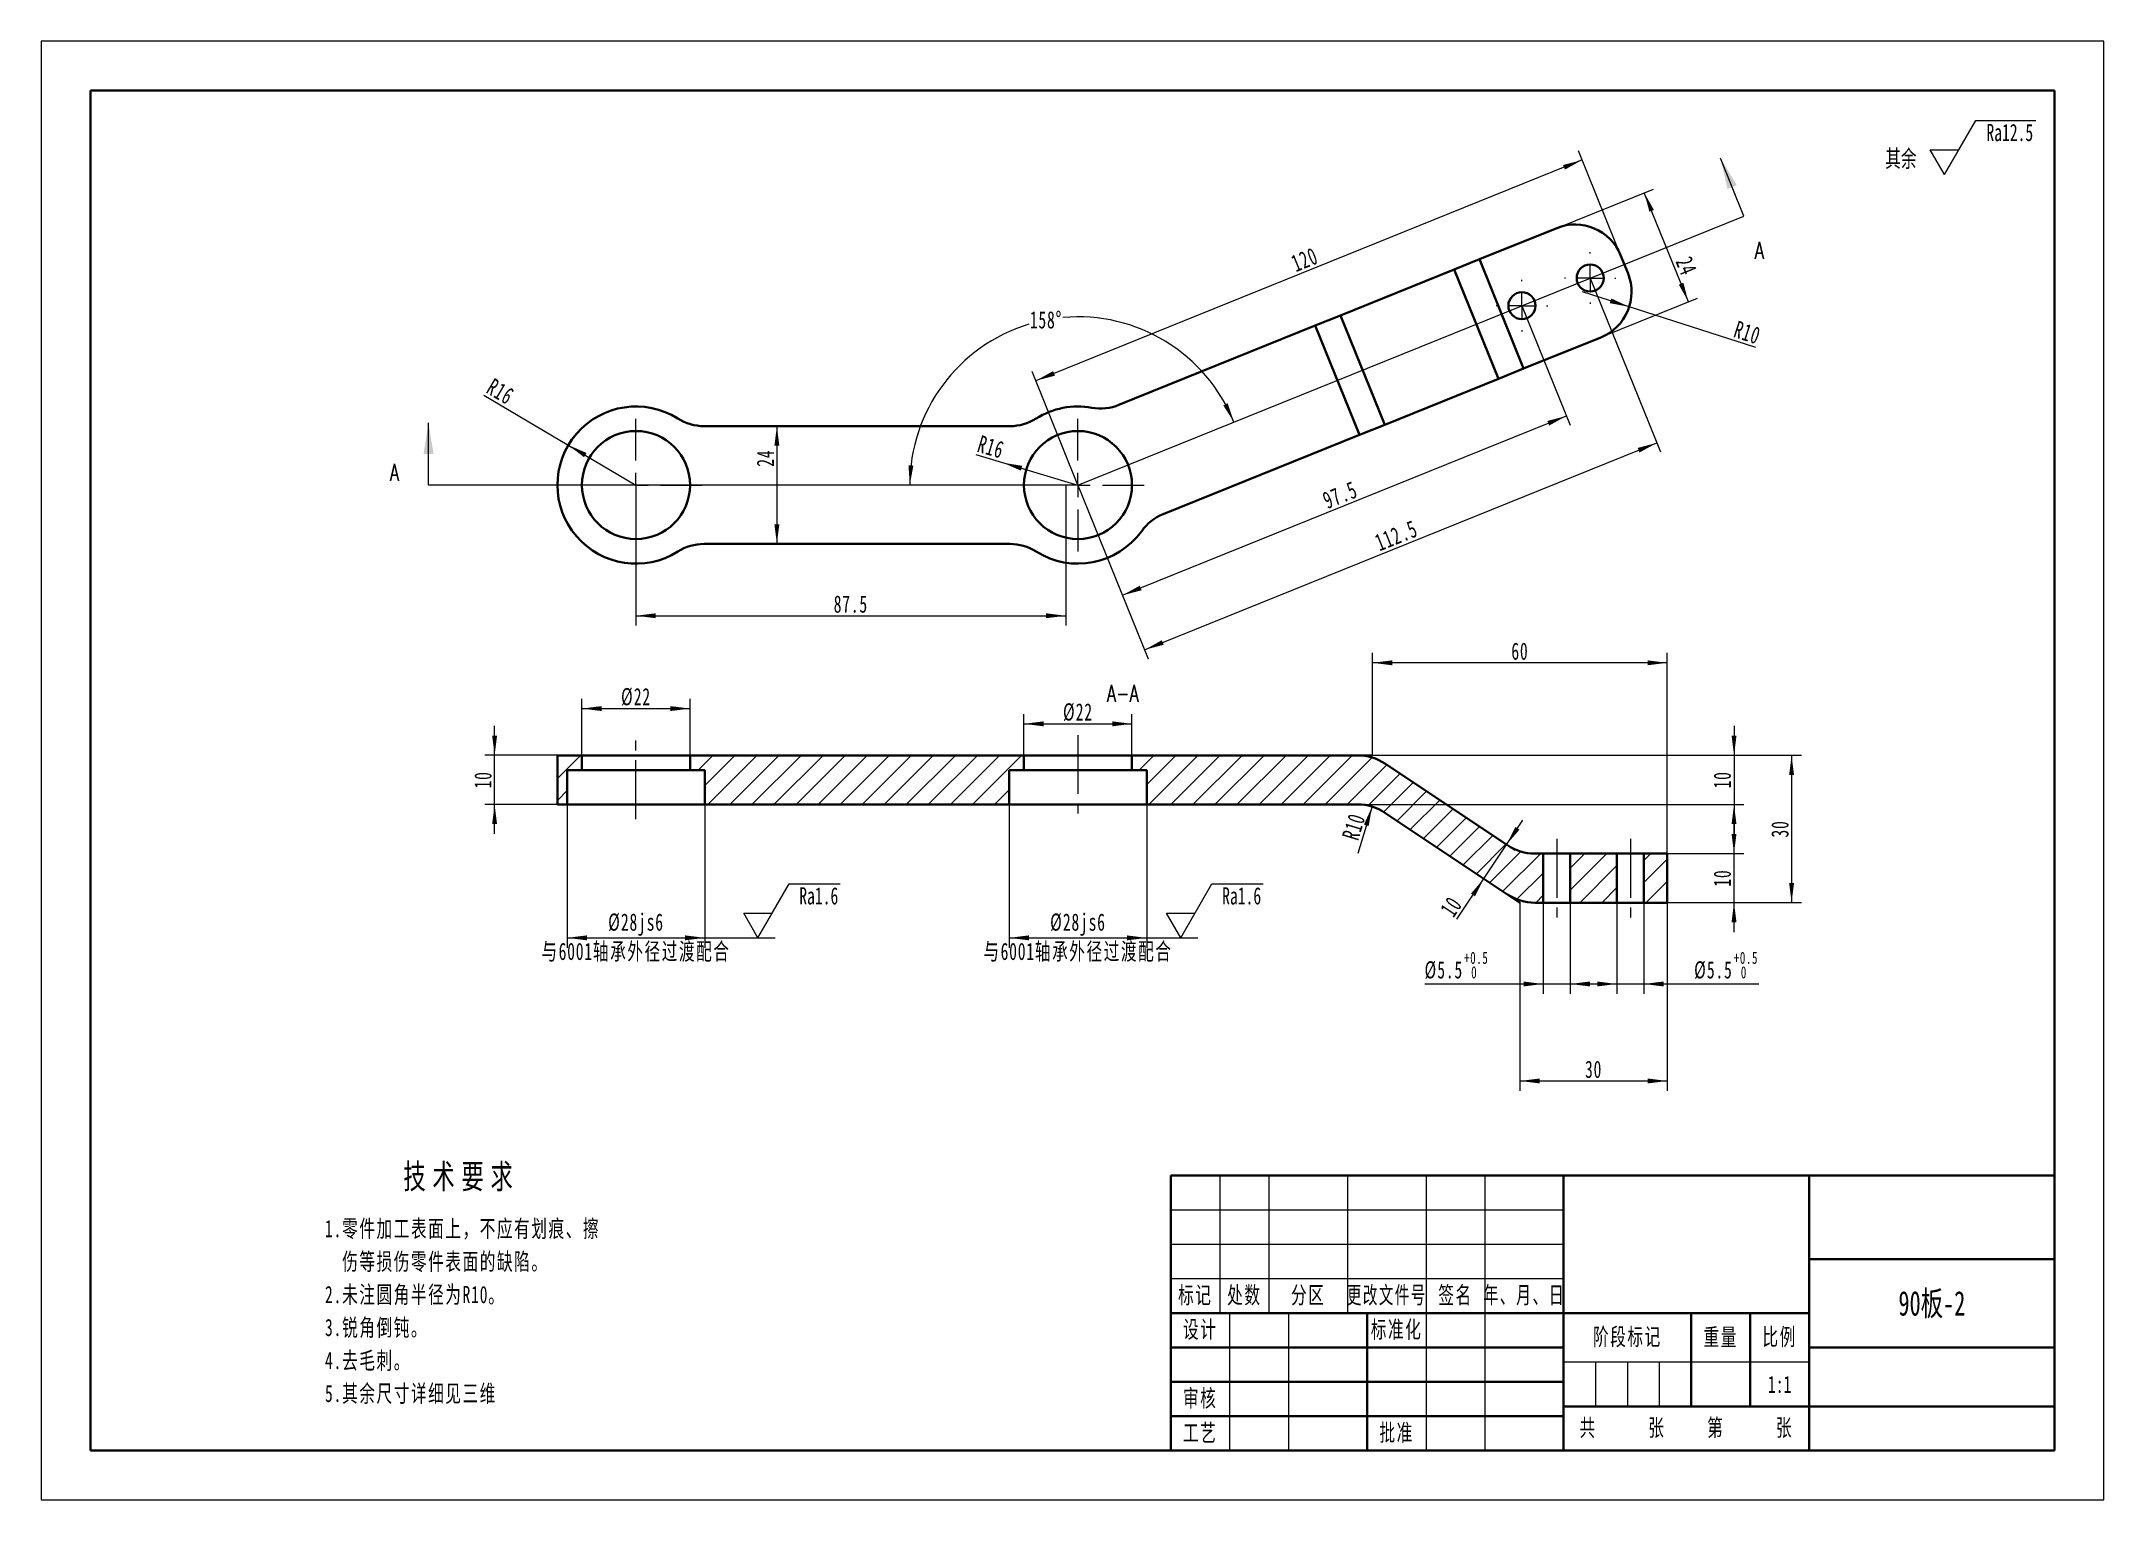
# Model space of a CAD drawing. Header units: millimetres. Extents: x -210 to 210, y -148 to 148.
import ezdxf
from ezdxf.enums import TextEntityAlignment as Align

# ---------------------------------------------------------------- set-up
doc = ezdxf.new("R2010")
doc.units = ezdxf.units.MM
doc.set_wipeout_variables(frame=1)
doc.linetypes.add('点画线', pattern=[18, 12, -2, 2, -2])
doc.layers.get('0').update_dxf_attribs({"lineweight": 35})
for name, color, linetype, lineweight in [('10', 7, 'Continuous', 18), ('中心线层', 1, '点画线', 18), ('剖面线层', 4, 'Continuous', 18), ('尺寸线层', 3, 'Continuous', 18), ('粗实线层', 7, 'Continuous', 35), ('细实线层', 7, 'Continuous', 18)]:
    doc.layers.add(name, color=color, linetype=linetype, lineweight=lineweight)
doc.styles.add('SLDTEXTSTYLE1', font='txt.shx', dxfattribs={"width": 0.7, "bigfont": 'gbcbig.shx'})
doc.styles.add('TitleStyle', font='', dxfattribs={"width": 0.667})
doc.styles.add('标准', font='', dxfattribs={"width": 0.667})
doc.styles.get('TitleStyle').set_extended_font_data('仿宋_gb2312')
doc.styles.get('标准').set_extended_font_data('仿宋_gb2312')
doc.dimstyles.new('GB_尺寸', dxfattribs={"dimtxt": 3.5, "dimasz": 4, "dimexe": 2, "dimexo": 0, "dimtad": 1, "dimdsep": 46, "dimtxsty": '标准', "dimblk": '_CAXARROW', "dimcen": 0, "dimdle": 6, "dimazin": 2, "dimtfac": 0.707107, "dimtdec": 3, "dimtmove": 2, "dimatfit": 3, "dimfxl": 0, "dimfrac": 2, "dimtolj": 1, "dimtzin": 0, "dimarcsym": 0})

msp = doc.modelspace()

# ---------------------------------------------------------------- texts
at = {"layer": '尺寸线层', "char_height": 3.5, "attachment_point": 1, "style": 'SLDTEXTSTYLE1'}
for s, insert, width in [('A', (138.944, 107.662), 2.8), ('A', (-139.013, 62.454), 2.8), ('A-A', (6.989, 17.473), 9.8)]:
    msp.add_mtext(s, dxfattribs=dict(at, insert=insert, width=width))

# ---------------------------------------------------------------- blocks, each defined once
blk = doc.blocks.new('$CAXA_FRAME_13B17AC1$')
at = {"layer": '粗实线层'}
for p, q in [((-200, 138.5), (-200, -138.5)), ((200, 138.5), (-200, 138.5)), ((200, -138.5), (200, 138.5)), ((-200, -138.5), (200, -138.5))]:
    blk.add_line(p, q, dxfattribs=at)
at = {"layer": '细实线层'}
for p, q in [((210, 148.5), (-210, 148.5)), ((-210, 148.5), (-210, -148.5)), ((210, -148.5), (210, 148.5)), ((-210, -148.5), (210, -148.5))]:
    blk.add_line(p, q, dxfattribs=at)
blk = doc.blocks.new('$CAXA_TITLE_151E506F$')
at = {"layer": '粗实线层'}
for p, q in [((0, 56), (-180, 56)), ((-180, 56), (-180, 0)), ((-100, 56), (-100, 0)), ((-50, 56), (-50, 0)), ((0, 0), (0, 56)), ((0, 39), (-50, 39)), ((-50, 28), (-180, 28)), ((-140, 28), (-140, 0)), ((-74, 28), (-74, 9)), ((-62, 28), (-62, 9)), ((-100, 21), (-180, 21)), ((0, 21), (-50, 21)), ((-100, 14), (-180, 14)), ((0, 9), (-100, 9)), ((-100, 7), (-180, 7)), ((0, 0), (-180, 0))]:
    blk.add_line(p, q, dxfattribs=at)
at = {"layer": '细实线层'}
for p, q in [((-170, 56), (-170, 28)), ((-160, 56), (-160, 28)), ((-144, 56), (-144, 28)), ((-128, 56), (-128, 0)), ((-116, 56), (-116, 0)), ((-100, 49), (-180, 49)), ((-100, 42), (-180, 42)), ((-100, 35), (-180, 35)), ((-168, 28), (-168, 0)), ((-156, 28), (-156, 0)), ((-50, 18), (-100, 18)), ((-93.5, 18), (-93.5, 9)), ((-87, 18), (-87, 9)), ((-80.5, 18), (-80.5, 9))]:
    blk.add_line(p, q, dxfattribs=at)
at = {"layer": '尺寸线层', "char_height": 3.5, "attachment_point": 5, "line_spacing_factor": 1.369753, "style": '标准'}
for s, insert, width in [('\\T1.1;标记', (-175, 31.5), 18), ('\\T1.1;处数', (-165, 31.5), 18), ('\\T1.1;分区', (-152, 31.5), 30), ('\\T1.1;{\\W0.618357;更改文件号}', (-136, 31.5), 30), ('\\T1.1;签名', (-122, 31.5), 22), ('\\T1.1;{\\W0.634692;年、月、日}', (-108, 31.5), 30), ('\\T1.1;设计', (-174, 24.5), 22), ('\\T1.1;标准化', (-134, 24.5), 22), ('\\T1.1;阶段标记', (-87, 23), 50), ('\\T1.1;重量', (-68, 23), 22), ('\\T1.1;比例', (-56, 23), 22), ('\\T1.1;审核', (-174, 10.5), 22), ('\\T1.1;工艺', (-174, 3.5), 22), ('\\T1.1;批准', (-134, 3.5), 22), ('\\T1.1;共', (-95, 4.5), 8), ('\\T1.1;张', (-81, 4.5), 8), ('\\T1.1;第', (-69, 4.5), 8), ('\\T1.1;张', (-55, 4.5), 8)]:
    blk.add_mtext(s, dxfattribs=dict(at, insert=insert, width=width))
at = {"layer": '尺寸线层', "style": '标准'}
for tag, height, width, p in [('标记C', 3.54, 0.667, (-175, 52.5)), ('处数C', 3.54, 0.667, (-165, 52.5)), ('分区C', 3.54, 0.667, (-152, 52.5)), ('更改文件号C', 3.54, 0.512156, (-136, 52.5)), ('更改签名C', 3.54, 0.459969, (-122, 52.5)), ('更改日期C', 3.54, 0.62723, (-108, 52.5)), ('单位名称', 5.05, 0.667, (-25, 47.5)), ('标记B', 3.54, 0.667, (-175, 45.5)), ('处数B', 3.54, 0.667, (-165, 45.5)), ('分区B', 3.54, 0.667, (-152, 45.5)), ('更改文件号B', 3.54, 0.512156, (-136, 45.5)), ('更改签名B', 3.54, 0.459969, (-122, 45.5)), ('更改日期B', 3.54, 0.62723, (-108, 45.5)), ('材料名称', 5.05, 0.667, (-75, 42)), ('标记A', 3.54, 0.667, (-175, 38.5)), ('处数A', 3.54, 0.667, (-165, 38.5)), ('分区A', 3.54, 0.667, (-152, 38.5)), ('更改文件号A', 3.54, 0.512156, (-136, 38.5)), ('更改签名A', 3.54, 0.459969, (-122, 38.5)), ('更改日期A', 3.54, 0.62723, (-108, 38.5)), ('图纸名称', 5.05, 0.667, (-25, 30)), ('设计', 3.54, 0.667, (-162, 24.5)), ('设计日期', 3.54, 0.667, (-148, 24.5)), ('标准化', 3.54, 0.667, (-122, 24.5)), ('标准化日期', 3.54, 0.569556, (-108, 24.5)), ('图纸编号', 5.05, 0.667, (-25, 15)), ('审核', 3.54, 0.667, (-162, 10.5)), ('审核日期', 3.54, 0.667, (-148, 10.5)), ('阶段标记S', 3.54, 0.229984, (-96.75, 13.5)), ('阶段标记A', 3.54, 0.229984, (-90.25, 13.5)), ('阶段标记B', 3.54, 0.229984, (-83.75, 13.5)), ('阶段标记C', 3.54, 0.229984, (-77.25, 13.5)), ('重量', 3.54, 0.667, (-68, 13.5)), ('图纸比例', 3.54, 0.524733, (-56, 13.5)), ('工艺', 3.54, 0.667, (-162, 3.5)), ('工艺日期', 3.54, 0.667, (-148, 3.5)), ('批准', 3.54, 0.667, (-122, 3.5)), ('批准日期', 3.54, 0.667, (-108, 3.5)), ('页数', 3.54, 0.667, (-88, 4.5)), ('页码', 3.54, 0.667, (-62, 4.5)), ('投影符号', 3.54, 0.667, (-25, 4.5))]:
    blk.add_attdef(tag, text='', height=height, dxfattribs=dict(at, width=width)).set_placement(p, align=Align.MIDDLE_CENTER)
blk = doc.blocks.new('*X4')
at = {"layer": '尺寸线层', "color": 0, "linetype": 'ByBlock', "lineweight": -2, "line_spacing_factor": 1.15057}
for s, insert, char_height, width, attachment_point, style in [('\\T1.3;技术要求', (27.79, 0), 5, 114.1797, 2, 'TitleStyle'), ('\\T1.1;\\pxi-1,l1;1.零件加工表面上，不应有划痕、擦伤等损伤零件表面的缺陷。\\P2.未注圆角半径为R10。\\P3.锐角倒钝。\\P4.去毛刺。\\P5.其余尺寸详细见三维\\P', (0, -11.39), 3.5, 57.0899, 1, '标准')]:
    blk.add_mtext(s, dxfattribs=dict(at, insert=insert, char_height=char_height, width=width, attachment_point=attachment_point, style=style))
blk = doc.blocks.new('SW_CENTERMARKSYMBOL_0_8')
at = {"layer": '10', "color": 0}
for p, q in [((0, 5), (0, 13.5)), ((-5, 0), (-13.5, 0)), ((0, 0), (-2.5, 0)), ((0, 0), (0, 2.5)), ((0, 0), (0, -2.5)), ((0, 0), (2.5, 0)), ((5, 0), (13.5, 0)), ((0, -5), (0, -13.5))]:
    blk.add_line(p, q, dxfattribs=at)
blk = doc.blocks.new('SW_CENTERMARKSYMBOL_2')
at = {"layer": '10', "color": 0}
for p, q in [((0, 5), (0, 13.5)), ((-5, 0), (-13.5, 0)), ((0, 0), (-2.5, 0)), ((0, 0), (0, 2.5)), ((0, 0), (0, -2.5)), ((0, 0), (2.5, 0)), ((5, 0), (13.5, 0)), ((0, -5), (0, -13.5))]:
    blk.add_line(p, q, dxfattribs=at)
blk = doc.blocks.new('SW_CENTERMARKSYMBOL_2_2')
at = {"layer": '10', "color": 0}
for p, q in [((0, 5), (0, 5.25)), ((-5, 0), (-5.25, 0)), ((0, 0), (-2.5, 0)), ((0, 0), (0, 2.5)), ((0, 0), (0, -2.5)), ((0, 0), (2.5, 0)), ((5, 0), (5.25, 0)), ((0, -5), (0, -5.25))]:
    blk.add_line(p, q, dxfattribs=at)
blk = doc.blocks.new('SW_CENTERMARKSYMBOL_3_2')
at = {"layer": '10', "color": 0}
for p, q in [((0, 5), (0, 5.25)), ((-5, 0), (-5.25, 0)), ((0, 0), (-2.5, 0)), ((0, 0), (0, 2.5)), ((0, 0), (0, -2.5)), ((0, 0), (2.5, 0)), ((5, 0), (5.25, 0)), ((0, -5), (0, -5.25))]:
    blk.add_line(p, q, dxfattribs=at)
blk = doc.blocks.new('*X9')
at = {"layer": '尺寸线层', "linetype": 'Continuous'}
blk.add_hatch(color=0, dxfattribs=at).paths.add_polyline_path([(-102.66, 66.26), (-98.97, 64.66), (-99.47, 63.8)], flags=0)
at = {"layer": '尺寸线层', "color": 0, "linetype": 'Continuous'}
blk.add_line((-119.86, 76.42), (-88.89, 58.13), dxfattribs=at)
at = {"layer": '尺寸线层', "color": 0, "linetype": 'Continuous', "insert": (-116.48, 77.17), "char_height": 3.5, "width": 9.4793, "attachment_point": 5, "rotation": 329.4295, "line_spacing_factor": 1.15057, "style": '标准'}
blk.add_mtext('\\T1.1;R16', dxfattribs=at)
blk = doc.blocks.new('_CAXARROW')
blk.add_hatch(color=0).paths.add_polyline_path([(0, 0), (-1, 0.125), (-1, -0.125)], flags=0)
blk = doc.blocks.new('*X10')
at = {"layer": '尺寸线层', "linetype": 'Continuous'}
for points in [[(-60.2, 70.13), (-59.7, 66.13), (-60.7, 66.13)], [(-60.2, 46.13), (-59.7, 50.13), (-60.7, 50.13)]]:
    blk.add_hatch(color=0, dxfattribs=at).paths.add_polyline_path(points, flags=0)
at = {"layer": '尺寸线层', "color": 0, "linetype": 'Continuous'}
for p, q in [((-75.03, 70.13), (-58.2, 70.13)), ((-60.2, 70.13), (-60.2, 46.13)), ((-75.03, 46.13), (-58.2, 46.13))]:
    blk.add_line(p, q, dxfattribs=at)
at = {"layer": '尺寸线层', "color": 0, "insert": (-62.55, 63.6), "char_height": 3.5, "width": 7, "attachment_point": 5, "rotation": 90, "line_spacing_factor": 1.15057, "style": '标准'}
blk.add_mtext('\\T1.1;24', dxfattribs=at)
blk = doc.blocks.new('*X11')
at = {"layer": '尺寸线层', "linetype": 'Continuous'}
blk.add_hatch(color=0, dxfattribs=at).paths.add_polyline_path([(-14.22, 62.69), (-10.25, 62.03), (-10.53, 61.07)], flags=0)
at = {"layer": '尺寸线层', "color": 0, "linetype": 'Continuous'}
blk.add_line((-19.7, 64.32), (1.11, 58.13), dxfattribs=at)
at = {"layer": '尺寸线层', "color": 0, "linetype": 'Continuous', "insert": (-16.6, 65.87), "char_height": 3.5, "width": 9.4793, "attachment_point": 5, "rotation": 343.4195, "line_spacing_factor": 1.15057, "style": '标准'}
blk.add_mtext('\\T1.1;R16', dxfattribs=at)
blk = doc.blocks.new('*X12')
at = {"layer": '尺寸线层', "linetype": 'Continuous'}
for points in [[(32.87, 70.96), (30.7, 74.35), (31.59, 74.81)], [(-33.14, 58.13), (-32.4, 62.09), (-33.4, 62.18)]]:
    blk.add_hatch(color=0, dxfattribs=at).paths.add_polyline_path(points, flags=0)
at = {"layer": '尺寸线层', "color": 0, "linetype": 'Continuous'}
for start, end in [(107.0106, 180), (22, 95.1101)]:
    blk.add_arc((1.11, 58.13), 34.25, start, end, dxfattribs=at)
at = {"layer": '尺寸线层', "color": 0, "insert": (-5.42, 91.74), "char_height": 3.5, "width": 12.2504, "attachment_point": 5, "line_spacing_factor": 1.15057, "style": '标准'}
blk.add_mtext('\\T1.1;158%%D', dxfattribs=at)
blk = doc.blocks.new('*X13')
at = {"layer": '尺寸线层', "linetype": 'Continuous'}
for points in [[(146.43, 3.09), (146.93, -0.91), (145.93, -0.91)], [(146.43, -26.91), (146.93, -22.91), (145.93, -22.91)]]:
    blk.add_hatch(color=0, dxfattribs=at).paths.add_polyline_path(points, flags=0)
at = {"layer": '尺寸线层', "color": 0, "linetype": 'Continuous'}
for p, q in [((61.11, 3.09), (148.43, 3.09)), ((146.43, 3.09), (146.43, -26.91)), ((121.11, -26.91), (148.43, -26.91))]:
    blk.add_line(p, q, dxfattribs=at)
at = {"layer": '尺寸线层', "color": 0, "insert": (144.08, -11.91), "char_height": 3.5, "width": 7, "attachment_point": 5, "rotation": 90, "line_spacing_factor": 1.15057, "style": '标准'}
blk.add_mtext('\\T1.1;30', dxfattribs=at)
blk = doc.blocks.new('*X14')
at = {"layer": '尺寸线层', "linetype": 'Continuous'}
for points in [[(134.71, -16.91), (134.21, -12.91), (135.21, -12.91)], [(134.71, -26.91), (134.21, -30.91), (135.21, -30.91)]]:
    blk.add_hatch(color=0, dxfattribs=at).paths.add_polyline_path(points, flags=0)
at = {"layer": '尺寸线层', "color": 0, "linetype": 'Continuous'}
for p, q in [((134.71, -32.91), (134.71, -10.91)), ((116.36, -16.91), (136.71, -16.91)), ((116.36, -26.91), (136.71, -26.91))]:
    blk.add_line(p, q, dxfattribs=at)
at = {"layer": '尺寸线层', "color": 0, "insert": (132.34, -21.91), "char_height": 3.5, "width": 7, "attachment_point": 5, "rotation": 90, "line_spacing_factor": 1.15057, "style": '标准'}
blk.add_mtext('\\T1.1;10', dxfattribs=at)
blk = doc.blocks.new('*X15')
at = {"layer": '尺寸线层', "linetype": 'Continuous'}
for points in [[(134.71, 3.09), (135.21, 7.09), (134.21, 7.09)], [(134.71, -6.91), (135.21, -10.91), (134.21, -10.91)]]:
    blk.add_hatch(color=0, dxfattribs=at).paths.add_polyline_path(points, flags=0)
at = {"layer": '尺寸线层', "color": 0, "linetype": 'Continuous'}
for p, q in [((134.71, 9.09), (134.71, -12.91)), ((61.11, 3.09), (136.71, 3.09)), ((58.08, -6.91), (136.71, -6.91))]:
    blk.add_line(p, q, dxfattribs=at)
at = {"layer": '尺寸线层', "color": 0, "insert": (132.34, -1.91), "char_height": 3.5, "width": 7, "attachment_point": 5, "rotation": 90, "line_spacing_factor": 1.15057, "style": '标准'}
blk.add_mtext('\\T1.1;10', dxfattribs=at)
blk = doc.blocks.new('*X16')
at = {"layer": '尺寸线层', "linetype": 'Continuous'}
for points in [[(100.58, 72.2), (96.69, 71.17), (97.06, 70.24)], [(10.18, 35.68), (13.7, 37.64), (14.08, 36.71)]]:
    blk.add_hatch(color=0, dxfattribs=at).paths.add_polyline_path(points, flags=0)
at = {"layer": '尺寸线层', "color": 0, "linetype": 'Continuous'}
for p, q in [((91.51, 94.65), (101.33, 70.35)), ((10.18, 35.68), (100.58, 72.2)), ((1.11, 58.13), (10.93, 33.82))]:
    blk.add_line(p, q, dxfattribs=at)
at = {"layer": '尺寸线层', "color": 0, "insert": (54.5, 56.12), "char_height": 3.5, "width": 12.73, "attachment_point": 5, "rotation": 22, "line_spacing_factor": 1.15057, "style": '标准'}
blk.add_mtext('\\T1.1;97.5', dxfattribs=at)
blk = doc.blocks.new('*X17')
at = {"layer": '尺寸线层', "linetype": 'Continuous'}
for points in [[(118.98, 66.71), (115.08, 65.68), (115.46, 64.75)], [(14.67, 24.57), (18.19, 26.53), (18.57, 25.61)]]:
    blk.add_hatch(color=0, dxfattribs=at).paths.add_polyline_path(points, flags=0)
at = {"layer": '尺寸线层', "color": 0, "linetype": 'Continuous'}
for p, q in [((105.42, 100.27), (119.73, 64.86)), ((14.67, 24.57), (118.98, 66.71)), ((1.11, 58.13), (15.42, 22.72))]:
    blk.add_line(p, q, dxfattribs=at)
at = {"layer": '尺寸线层', "color": 0, "insert": (65.94, 47.84), "char_height": 3.5, "width": 16.1825, "attachment_point": 5, "rotation": 22, "line_spacing_factor": 1.15057, "style": '标准'}
blk.add_mtext('\\T1.1;112.5', dxfattribs=at)
blk = doc.blocks.new('*X18')
at = {"layer": '尺寸线层', "linetype": 'Continuous'}
for points in [[(103.79, 124.32), (100.27, 122.36), (99.9, 123.29)], [(-7.47, 79.37), (-3.57, 80.41), (-3.95, 81.33)]]:
    blk.add_hatch(color=0, dxfattribs=at).paths.add_polyline_path(points, flags=0)
at = {"layer": '尺寸线层', "color": 0, "linetype": 'Continuous'}
for p, q in [((112.37, 103.08), (103.04, 126.18)), ((103.79, 124.32), (-7.47, 79.37)), ((1.11, 58.13), (-8.22, 81.22))]:
    blk.add_line(p, q, dxfattribs=at)
at = {"layer": '尺寸线层', "color": 0, "insert": (47.27, 104.04), "char_height": 3.5, "width": 9.3027, "attachment_point": 5, "rotation": 22, "line_spacing_factor": 1.15057, "style": '标准'}
blk.add_mtext('\\T1.1;120', dxfattribs=at)
blk = doc.blocks.new('*X19')
at = {"layer": '尺寸线层', "linetype": 'Continuous'}
for points in [[(-88.89, 31.51), (-84.89, 32.01), (-84.89, 31.01)], [(-1.39, 31.51), (-5.39, 32.01), (-5.39, 31.01)]]:
    blk.add_hatch(color=0, dxfattribs=at).paths.add_polyline_path(points, flags=0)
at = {"layer": '尺寸线层', "color": 0, "linetype": 'Continuous'}
for p, q in [((-88.89, 58.13), (-88.89, 29.51)), ((-1.39, 58.13), (-1.39, 29.51)), ((-88.89, 31.51), (-1.39, 31.51))]:
    blk.add_line(p, q, dxfattribs=at)
at = {"layer": '尺寸线层', "color": 0, "insert": (-45.14, 33.86), "char_height": 3.5, "width": 12.73, "attachment_point": 5, "line_spacing_factor": 1.15057, "style": '标准'}
blk.add_mtext('\\T1.1;87.5', dxfattribs=at)
blk = doc.blocks.new('*X20')
at = {"layer": '尺寸线层', "linetype": 'Continuous'}
for points in [[(-102.89, -34.08), (-98.89, -33.58), (-98.89, -34.58)], [(-74.89, -34.08), (-78.89, -33.58), (-78.89, -34.58)]]:
    blk.add_hatch(color=0, dxfattribs=at).paths.add_polyline_path(points, flags=0)
at = {"layer": '尺寸线层', "color": 0, "linetype": 'Continuous'}
for p, q in [((-102.89, -6.91), (-102.89, -36.08)), ((-74.89, -6.91), (-74.89, -36.08)), ((-102.89, -34.08), (-74.89, -34.08))]:
    blk.add_line(p, q, dxfattribs=at)
at = {"layer": '尺寸线层', "color": 0, "char_height": 3.5, "attachment_point": 5, "line_spacing_factor": 1.15057, "style": '标准'}
for s, insert, width in [('\\T1.1;%%C28js6', (-88.89, -31.4), 22.1841), ('\\T1.1;与6001轴承外径过渡配合', (-88.89, -37.02), 74.0882)]:
    blk.add_mtext(s, dxfattribs=dict(at, insert=insert, width=width))
blk = doc.blocks.new('*X21')
at = {"layer": '尺寸线层', "linetype": 'Continuous'}
for points in [[(-12.89, -34.08), (-8.89, -33.58), (-8.89, -34.58)], [(15.11, -34.08), (11.11, -33.58), (11.11, -34.58)]]:
    blk.add_hatch(color=0, dxfattribs=at).paths.add_polyline_path(points, flags=0)
at = {"layer": '尺寸线层', "color": 0, "linetype": 'Continuous'}
for p, q in [((-12.89, -6.91), (-12.89, -36.08)), ((15.11, -6.91), (15.11, -36.08)), ((-12.89, -34.08), (15.11, -34.08))]:
    blk.add_line(p, q, dxfattribs=at)
at = {"layer": '尺寸线层', "color": 0, "char_height": 3.5, "attachment_point": 5, "line_spacing_factor": 1.15057, "style": '标准'}
for s, insert, width in [('\\T1.1;%%C28js6', (1.11, -31.4), 22.1841), ('\\T1.1;与6001轴承外径过渡配合', (1.11, -37.02), 74.0882)]:
    blk.add_mtext(s, dxfattribs=dict(at, insert=insert, width=width))
blk = doc.blocks.new('*X22')
at = {"layer": '尺寸线层', "linetype": 'Continuous'}
for points in [[(-99.89, 12.61), (-95.89, 13.11), (-95.89, 12.11)], [(-77.89, 12.61), (-81.89, 13.11), (-81.89, 12.11)]]:
    blk.add_hatch(color=0, dxfattribs=at).paths.add_polyline_path(points, flags=0)
at = {"layer": '尺寸线层', "color": 0, "linetype": 'Continuous'}
for p, q in [((-99.89, 0.09), (-99.89, 14.61)), ((-99.89, 12.61), (-77.89, 12.61)), ((-77.89, 0.09), (-77.89, 14.61))]:
    blk.add_line(p, q, dxfattribs=at)
at = {"layer": '尺寸线层', "color": 0, "insert": (-88.89, 14.96), "char_height": 3.5, "width": 11.5236, "attachment_point": 5, "line_spacing_factor": 1.15057, "style": '标准'}
blk.add_mtext('\\T1.1;%%C22', dxfattribs=at)
blk = doc.blocks.new('*X23')
at = {"layer": '尺寸线层', "linetype": 'Continuous'}
for points in [[(-9.89, 9.5), (-5.89, 10), (-5.89, 9)], [(12.11, 9.5), (8.11, 10), (8.11, 9)]]:
    blk.add_hatch(color=0, dxfattribs=at).paths.add_polyline_path(points, flags=0)
at = {"layer": '尺寸线层', "color": 0, "linetype": 'Continuous'}
for p, q in [((-9.89, 3.09), (-9.89, 11.5)), ((-9.89, 9.5), (12.11, 9.5)), ((12.11, 3.09), (12.11, 11.5))]:
    blk.add_line(p, q, dxfattribs=at)
at = {"layer": '尺寸线层', "color": 0, "insert": (1.11, 11.85), "char_height": 3.5, "width": 11.5236, "attachment_point": 5, "line_spacing_factor": 1.15057, "style": '标准'}
blk.add_mtext('\\T1.1;%%C22', dxfattribs=at)
blk = doc.blocks.new('*X25')
at = {"layer": '尺寸线层', "color": 0, "char_height": 3.5, "attachment_point": 1, "line_spacing_factor": 1.15057, "style": '标准'}
for s, insert, width in [('\\T1.1;{\\H0.707107x;+0.5}', (79.75, -36.91), 19.6447), ('\\T1.1;%%C5.5', (71.69, -38.84), 53.0059), ('\\T1.1;{\\H0.707107x;0}', (81.18, -39.86), 19.6447)]:
    blk.add_mtext(s, dxfattribs=dict(at, insert=insert, width=width))
blk = doc.blocks.new('*X24')
at = {"layer": '尺寸线层', "linetype": 'Continuous'}
for points in [[(95.86, -43.47), (91.86, -42.97), (91.86, -43.97)], [(101.36, -43.47), (105.36, -42.97), (105.36, -43.97)]]:
    blk.add_hatch(color=0, dxfattribs=at).paths.add_polyline_path(points, flags=0)
at = {"layer": '尺寸线层', "color": 0, "linetype": 'Continuous'}
for p, q in [((95.86, -26.91), (95.86, -45.47)), ((101.36, -26.91), (101.36, -45.47)), ((71.74, -43.47), (107.36, -43.47))]:
    blk.add_line(p, q, dxfattribs=at)
at = {"layer": '尺寸线层', "color": 0}
blk.add_blockref('*X25', (0, 0), dxfattribs=at)
blk = doc.blocks.new('*X27')
at = {"layer": '尺寸线层', "color": 0, "char_height": 3.5, "attachment_point": 1, "line_spacing_factor": 1.15057, "style": '标准'}
for s, insert, width in [('\\T1.1;{\\H0.707107x;+0.5}', (134.66, -36.91), 19.6447), ('\\T1.1;%%C5.5', (126.59, -38.84), 53.0059), ('\\T1.1;{\\H0.707107x;0}', (136.09, -39.86), 19.6447)]:
    blk.add_mtext(s, dxfattribs=dict(at, insert=insert, width=width))
blk = doc.blocks.new('*X26')
at = {"layer": '尺寸线层', "linetype": 'Continuous'}
for points in [[(110.86, -43.47), (106.86, -42.97), (106.86, -43.97)], [(116.36, -43.47), (120.36, -42.97), (120.36, -43.97)]]:
    blk.add_hatch(color=0, dxfattribs=at).paths.add_polyline_path(points, flags=0)
at = {"layer": '尺寸线层', "color": 0, "linetype": 'Continuous'}
for p, q in [((110.86, -26.91), (110.86, -45.47)), ((116.36, -26.91), (116.36, -45.47)), ((104.86, -43.47), (139.79, -43.47))]:
    blk.add_line(p, q, dxfattribs=at)
at = {"layer": '尺寸线层', "color": 0}
blk.add_blockref('*X27', (0, 0), dxfattribs=at)
blk = doc.blocks.new('*X28')
at = {"layer": '尺寸线层', "linetype": 'Continuous'}
for points in [[(116.44, 117.66), (117.48, 113.77), (118.4, 114.14)], [(125.43, 95.41), (123.47, 98.93), (124.4, 99.31)]]:
    blk.add_hatch(color=0, dxfattribs=at).paths.add_polyline_path(points, flags=0)
at = {"layer": '尺寸线层', "color": 0, "linetype": 'Continuous'}
for p, q in [((98.61, 110.46), (118.29, 118.41)), ((125.43, 95.41), (116.44, 117.66)), ((107.6, 88.21), (127.29, 96.16))]:
    blk.add_line(p, q, dxfattribs=at)
at = {"layer": '尺寸线层', "color": 0, "insert": (125.02, 102.73), "char_height": 3.5, "width": 7, "attachment_point": 5, "rotation": 292, "line_spacing_factor": 1.15057, "style": '标准'}
blk.add_mtext('\\T1.1;24', dxfattribs=at)
blk = doc.blocks.new('*X29')
at = {"layer": '尺寸线层', "linetype": 'Continuous'}
blk.add_hatch(color=0, dxfattribs=at).paths.add_polyline_path([(113.37, 94.42), (109.41, 95.17), (109.72, 96.12)], flags=0)
at = {"layer": '尺寸线层', "color": 0, "linetype": 'Continuous'}
blk.add_line((139.12, 86.13), (103.85, 97.48), dxfattribs=at)
at = {"layer": '尺寸线层', "color": 0, "linetype": 'Continuous', "insert": (137.43, 89.16), "char_height": 3.5, "width": 9.6812, "attachment_point": 5, "rotation": 342.1673, "line_spacing_factor": 1.15057, "style": '标准'}
blk.add_mtext('\\T1.1;R10', dxfattribs=at)
blk = doc.blocks.new('*X30')
at = {"layer": '尺寸线层', "linetype": 'Continuous'}
for points in [[(88.39, -15.1), (90.19, -11.49), (91.02, -12.05)], [(83.77, -22.02), (81.14, -25.07), (81.97, -25.63)]]:
    blk.add_hatch(color=0, dxfattribs=at).paths.add_polyline_path(points, flags=0)
at = {"layer": '尺寸线层', "color": 0, "linetype": 'Continuous'}
for p, q in [((78.27, -30.27), (91.71, -10.1)), ((84.79, -12.7), (90.05, -16.21)), ((79.11, -18.91), (85.44, -23.13))]:
    blk.add_line(p, q, dxfattribs=at)
at = {"layer": '尺寸线层', "color": 0, "insert": (77.12, -27.73), "char_height": 3.5, "width": 7, "attachment_point": 5, "rotation": 56.3099, "line_spacing_factor": 1.15057, "style": '标准'}
blk.add_mtext('\\T1.1;10', dxfattribs=at)
blk = doc.blocks.new('*X31')
at = {"layer": '尺寸线层', "linetype": 'Continuous'}
for points in [[(-117.68, 3.09), (-118.18, 7.09), (-117.18, 7.09)], [(-117.68, -6.91), (-118.18, -10.91), (-117.18, -10.91)]]:
    blk.add_hatch(color=0, dxfattribs=at).paths.add_polyline_path(points, flags=0)
at = {"layer": '尺寸线层', "color": 0, "linetype": 'Continuous'}
for p, q in [((-117.68, -12.91), (-117.68, 9.09)), ((-104.89, 3.09), (-119.68, 3.09)), ((-104.89, -6.91), (-119.68, -6.91))]:
    blk.add_line(p, q, dxfattribs=at)
at = {"layer": '尺寸线层', "color": 0, "insert": (-120.04, -1.91), "char_height": 3.5, "width": 7, "attachment_point": 5, "rotation": 90, "line_spacing_factor": 1.15057, "style": '标准'}
blk.add_mtext('\\T1.1;10', dxfattribs=at)
blk = doc.blocks.new('*X32')
at = {"layer": '尺寸线层', "linetype": 'Continuous'}
for points in [[(91.11, -63.22), (95.11, -62.72), (95.11, -63.72)], [(121.11, -63.22), (117.11, -62.72), (117.11, -63.72)]]:
    blk.add_hatch(color=0, dxfattribs=at).paths.add_polyline_path(points, flags=0)
at = {"layer": '尺寸线层', "color": 0, "linetype": 'Continuous'}
for p, q in [((91.11, -26.91), (91.11, -65.22)), ((121.11, -26.91), (121.11, -65.22)), ((91.11, -63.22), (121.11, -63.22))]:
    blk.add_line(p, q, dxfattribs=at)
at = {"layer": '尺寸线层', "color": 0, "insert": (106.11, -60.87), "char_height": 3.5, "width": 7, "attachment_point": 5, "line_spacing_factor": 1.15057, "style": '标准'}
blk.add_mtext('\\T1.1;30', dxfattribs=at)
blk = doc.blocks.new('*X33')
at = {"layer": '尺寸线层', "linetype": 'Continuous'}
for points in [[(61.11, 21.93), (65.11, 21.43), (65.11, 22.43)], [(121.11, 21.93), (117.11, 21.43), (117.11, 22.43)]]:
    blk.add_hatch(color=0, dxfattribs=at).paths.add_polyline_path(points, flags=0)
at = {"layer": '尺寸线层', "color": 0, "linetype": 'Continuous'}
for p, q in [((61.11, 3.09), (61.11, 23.93)), ((121.11, 21.93), (61.11, 21.93)), ((121.11, -16.91), (121.11, 23.93))]:
    blk.add_line(p, q, dxfattribs=at)
at = {"layer": '尺寸线层', "color": 0, "insert": (91.11, 24.28), "char_height": 3.5, "width": 7, "attachment_point": 5, "line_spacing_factor": 1.15057, "style": '标准'}
blk.add_mtext('\\T1.1;60', dxfattribs=at)
blk = doc.blocks.new('*X34')
at = {"layer": '尺寸线层', "linetype": 'Continuous'}
blk.add_hatch(color=0, dxfattribs=at).paths.add_polyline_path([(61, -7.35), (60.31, -11.32), (59.35, -11.03)], flags=0)
at = {"layer": '尺寸线层', "color": 0, "linetype": 'Continuous'}
blk.add_line((61, -7.35), (58.08, -16.91), dxfattribs=at)
at = {"layer": '尺寸线层', "color": 0, "linetype": 'Continuous', "insert": (57.28, -11.44), "char_height": 3.5, "width": 9.6812, "attachment_point": 5, "rotation": 73.0547, "line_spacing_factor": 1.15057, "style": '标准'}
blk.add_mtext('\\T1.1;R10', dxfattribs=at)
blk = doc.blocks.new('*X35')
at = {"layer": '尺寸线层', "color": 0, "linetype": 'Continuous'}
for p, q in [((0, 0), (6.35, 11)), ((6.35, 11), (16.77, 11)), ((0, 0), (-2.89, 5)), ((-2.89, 5), (2.89, 5))]:
    blk.add_line(p, q, dxfattribs=at)
at = {"layer": '尺寸线层', "color": 0, "linetype": 'Continuous', "lineweight": -2}
blk.add_line((-6.94, 0), (3.5, 0), dxfattribs=at)
at = {"layer": '尺寸线层', "color": 0, "style": '标准', "width": 0.667}
blk.add_text('Ra1.6', height=3.5, dxfattribs=at).set_placement((12.4, 8.56), align=Align.MIDDLE_CENTER)
blk = doc.blocks.new('*X36')
at = {"layer": '尺寸线层', "color": 0, "linetype": 'Continuous'}
for p, q in [((0, 0), (6.35, 11)), ((6.35, 11), (16.77, 11)), ((0, 0), (-2.89, 5)), ((-2.89, 5), (2.89, 5))]:
    blk.add_line(p, q, dxfattribs=at)
at = {"layer": '尺寸线层', "color": 0, "linetype": 'Continuous', "lineweight": -2}
blk.add_line((-10.82, 0), (3.5, 0), dxfattribs=at)
at = {"layer": '尺寸线层', "color": 0, "style": '标准', "width": 0.667}
blk.add_text('Ra1.6', height=3.5, dxfattribs=at).set_placement((12.4, 8.56), align=Align.MIDDLE_CENTER)
blk = doc.blocks.new('*X37')
at = {"layer": '尺寸线层', "color": 0, "linetype": 'Continuous'}
for p, q in [((0, 0), (6.35, 11)), ((6.35, 11), (18.57, 11)), ((0, 0), (-2.89, 5)), ((-2.89, 5), (2.89, 5))]:
    blk.add_line(p, q, dxfattribs=at)
at = {"layer": '尺寸线层', "color": 0, "style": '标准', "width": 0.667}
blk.add_text('Ra12.5', height=3.5, dxfattribs=at).set_placement((13.3, 8.56), align=Align.MIDDLE_CENTER)
blk.add_text('其余', height=3.5, dxfattribs=at).set_placement((-5.69, 3.25), align=Align.MIDDLE_RIGHT)

# ---------------------------------------------------------------- dimensions: what is measured, and where the dimension line sits
at = {"layer": '尺寸线层'}
for base, p1, p2, angle, picture, middle in [((-7.471, 79.37), (112.374, 103.079), (1.112, 58.127), 202, '*X18', (47.274, 104.04)), ((118.978, 66.714), (1.112, 58.127), (105.42, 100.27), 22, '*X17', (65.937, 47.836)), ((100.582, 72.203), (1.112, 58.127), (91.513, 94.651), 22, '*X16', (54.499, 56.125)), ((-117.678, 3.086), (-104.888, -6.914), (-104.888, 3.086), 90, '*X31', (-120.044, -1.914)), ((134.709, -6.914), (61.112, 3.086), (58.084, -6.914), 90, '*X15', (132.344, -1.914)), ((146.432, -26.914), (61.112, 3.086), (121.112, -26.914), 90, '*X13', (144.076, -11.914)), ((134.709, -16.914), (116.362, -26.914), (116.362, -16.914), 90, '*X14', (132.344, -21.914))]:
    dim = msp.add_linear_dim(base=base, p1=p1, p2=p2, angle=angle, dimstyle='GB_尺寸', override={"dimscale": 1, "dimsah": 1, "dimtfill": 1, "dimtzin": 0}, dxfattribs=at)
    dim.commit()
    dim.dimension.update_dxf_attribs({"geometry": picture, "text_midpoint": middle})
for base, p1, p2, angle, picture, middle in [((116.44, 117.665), (107.598, 88.207), (98.607, 110.46), 112, '*X28', (125.015, 102.729)), ((-60.196, 46.127), (-75.031, 70.127), (-75.031, 46.127), 90, '*X10', (-62.551, 63.6))]:
    dim = msp.add_linear_dim(base=base, p1=p1, p2=p2, angle=angle, dimstyle='GB_尺寸', override={"dimscale": 1, "dimsah": 1, "dimtfill": 1, "dimtzin": 0}, dxfattribs=at)
    dim.commit()
    dim.dimension.update_dxf_attribs({"geometry": picture, "text_midpoint": middle, "dimtype": 160})
dim = msp.add_angular_dim_2l(base=(-5.423, 91.745), line1=((1.112, 58.127), (-131.137, 58.127)), line2=((1.112, 58.127), (136.712, 112.912)), dimstyle='GB_尺寸', override={"dimscale": 1, "dimtad": 0, "dimtih": 1, "dimtoh": 1, "dimsah": 1, "dimtfill": 1, "dimtzin": 0}, dxfattribs=at)
dim.commit()
dim.dimension.update_dxf_attribs({"geometry": '*X12', "text_midpoint": (-5.423, 91.745)})
for center, mpoint, picture, middle in [((103.852, 97.479), (113.371, 94.417), '*X29', (136.703, 86.911)), ((-88.888, 58.127), (-102.664, 66.264), '*X9', (-117.678, 75.133)), ((58.084, -16.914), (60.999, -7.348), '*X34', (59.542, -12.131))]:
    dim = msp.add_radius_dim(center=center, mpoint=mpoint, dimstyle='GB_尺寸', override={"dimscale": 1, "dimpost": 'R<>', "dimsah": 1, "dimtfill": 1, "dimtzin": 0}, dxfattribs=at)
    dim.commit()
    dim.dimension.update_dxf_attribs({"geometry": picture, "text_midpoint": middle})
dim = msp.add_radius_dim(center=(1.112, 58.127), mpoint=(-14.223, 62.692), dimstyle='GB_尺寸', override={"dimscale": 1, "dimpost": 'R<>', "dimsah": 1, "dimtfill": 1, "dimtzin": 0}, dxfattribs=at)
dim.commit()
dim.dimension.update_dxf_attribs({"geometry": '*X11', "text_midpoint": (-17.271, 63.6), "dimtype": 164})
for base, p1, p2, override, picture, middle in [((-1.388, 31.507), (-88.888, 58.127), (-1.388, 58.127), {"dimscale": 1, "dimsah": 1, "dimtfill": 1, "dimtzin": 0}, '*X19', (-45.138, 33.862)), ((61.112, 21.928), (121.112, -16.914), (61.112, 3.086), {"dimscale": 1, "dimsah": 1, "dimtfill": 1, "dimtzin": 0}, '*X33', (91.112, 24.283)), ((-77.888, 12.605), (-99.888, 0.086), (-77.888, 0.086), {"dimscale": 1, "dimpost": '%%C<>', "dimsah": 1, "dimtfac": 1, "dimtfill": 1, "dimtzin": 0}, '*X22', (-88.888, 14.961)), ((12.112, 9.498), (-9.888, 3.086), (12.112, 3.086), {"dimscale": 1, "dimpost": '%%C<>', "dimsah": 1, "dimtfac": 1, "dimtfill": 1, "dimtzin": 0}, '*X23', (1.112, 11.853)), ((121.112, -63.221), (91.112, -26.914), (121.112, -26.914), {"dimscale": 1, "dimsah": 1, "dimtfill": 1, "dimtzin": 0}, '*X32', (106.112, -60.866))]:
    dim = msp.add_linear_dim(base=base, p1=p1, p2=p2, dimstyle='GB_尺寸', override=override, dxfattribs=at)
    dim.commit()
    dim.dimension.update_dxf_attribs({"geometry": picture, "text_midpoint": middle})
for base, p1, p2, picture, middle in [((-74.888, -34.081), (-102.888, -6.914), (-74.888, -6.914), '*X20', (-88.888, -31.403)), ((15.112, -34.081), (-12.888, -6.914), (15.112, -6.914), '*X21', (1.112, -31.403))]:
    dim = msp.add_linear_dim(base=base, p1=p1, p2=p2, text='%%C28js6\\X与6001轴承外径过渡配合', dimstyle='GB_尺寸', override={"dimscale": 1, "dimpost": '%%C<>\\X与6001轴承外径过渡配合', "dimsah": 1, "dimtfac": 1, "dimtfill": 1, "dimtolj": 0, "dimtzin": 0}, dxfattribs=at)
    dim.commit()
    dim.dimension.update_dxf_attribs({"geometry": picture, "text_midpoint": middle})
dim = msp.add_linear_dim(base=(88.387, -15.097), p1=(79.106, -18.909), p2=(84.786, -12.697), angle=236.30993, text='10', dimstyle='GB_尺寸', override={"dimscale": 1, "dimsah": 1, "dimtfac": 1, "dimtfill": 1, "dimtzin": 0}, dxfattribs=at)
dim.commit()
dim.dimension.update_dxf_attribs({"geometry": '*X30', "text_midpoint": (77.121, -27.732), "dimtype": 160})
for base, p1, p2, picture, middle in [((101.362, -43.466), (95.862, -26.914), (101.362, -26.914), '*X24', (78.312, -39.669)), ((116.362, -43.466), (110.862, -26.914), (116.362, -26.914), '*X26', (133.22, -39.669))]:
    dim = msp.add_linear_dim(base=base, p1=p1, p2=p2, dimstyle='GB_尺寸', override={"dimscale": 1, "dimpost": '%%C<>', "dimsah": 1, "dimtol": 1, "dimtp": 0, "dimtm": -0.5, "dimtfill": 1, "dimtzin": 0}, dxfattribs=at)
    dim.commit()
    dim.dimension.update_dxf_attribs({"geometry": picture, "text_midpoint": middle, "dimtype": 160})

# ---------------------------------------------------------------- hatches: boundary and pattern name
at = {"layer": '剖面线层'}
h = msp.add_hatch(dxfattribs=at)
h.set_pattern_fill('ANSI31', color=256, style=0, pattern_type=0)
h.paths.add_polyline_path([(-99.888, 3.086), (-104.888, 3.086), (-104.888, -6.914), (-102.888, -6.914), (-102.888, 0.086), (-99.888, 0.086)], flags=0)
h = msp.add_hatch(dxfattribs=at)
h.set_pattern_fill('ANSI31', color=256, style=0, pattern_type=0)
h.paths.add_polyline_path([(-74.888, 0.086), (-74.888, -6.914), (-12.888, -6.914), (-12.888, 0.086), (-9.888, 0.086), (-9.888, 3.086), (-77.888, 3.086), (-77.888, 0.086)], flags=0)
h = msp.add_hatch(dxfattribs=at)
h.set_pattern_fill('ANSI31', color=256, style=0, pattern_type=0)
edge = h.paths.add_edge_path(flags=0)
edge.add_arc((94.14, -16.914), 10, 236.30993, 270)
edge.add_line((94.14, -26.914), (95.862, -26.914))
edge.add_line((95.862, -26.914), (95.862, -16.914))
edge.add_line((95.862, -16.914), (94.14, -16.914))
edge.add_arc((94.14, -6.914), 10, 236.30993, 270, ccw=False)
edge.add_line((88.593, -15.234), (63.631, 1.407))
edge.add_arc((58.084, -6.914), 10, 56.30993, 90)
edge.add_line((58.084, 3.086), (12.112, 3.086))
edge.add_line((12.112, 3.086), (12.112, 0.086))
edge.add_line((12.112, 0.086), (15.112, 0.086))
edge.add_line((15.112, 0.086), (15.112, -6.914))
edge.add_line((15.112, -6.914), (58.084, -6.914))
edge.add_arc((58.084, -16.914), 10, 56.30993, 90, ccw=False)
edge.add_line((63.631, -8.593), (88.593, -25.234))
h = msp.add_hatch(dxfattribs=at)
h.set_pattern_fill('ANSI31', color=256, style=0, pattern_type=0)
h.paths.add_polyline_path([(101.362, -26.914), (110.862, -26.914), (110.862, -16.914), (101.362, -16.914)], flags=0)
h = msp.add_hatch(dxfattribs=at)
h.set_pattern_fill('ANSI31', color=256, style=0, pattern_type=0)
h.paths.add_polyline_path([(121.112, -16.914), (116.362, -16.914), (116.362, -26.914), (121.112, -26.914)], flags=0)
at = {"layer": '尺寸线层'}
for points in [[(131.954, 124.688), (133.391, 118.419), (135.275, 119.181)], [(-131.137, 70.827), (-132.153, 64.477), (-130.121, 64.477)]]:
    msp.add_hatch(color=256, dxfattribs=at).paths.add_polyline_path(points, flags=0)

# ---------------------------------------------------------------- linework, layer by layer
at = {"layer": '中心线层'}
for p, q in [((-88.888, -9.914), (-88.888, 7.219)), ((1.112, 7.219), (1.112, -9.914)), ((98.612, -13.914), (98.612, -29.914)), ((113.612, -13.914), (113.612, -29.914))]:
    msp.add_line(p, q, dxfattribs=at)
at = {"layer": '尺寸线层'}
for p, q in [((136.712, 112.912), (131.954, 124.688)), ((1.112, 58.127), (136.712, 112.912)), ((-131.137, 58.127), (-131.137, 70.827)), ((1.112, 58.127), (-131.137, 58.127))]:
    msp.add_line(p, q, dxfattribs=at)
at = {"layer": '粗实线层'}
for p, q in [((82.871, 104.102), (98.607, 110.46)), ((54.584, 92.673), (77.728, 102.024)), ((77.728, 102.024), (82.871, 104.102)), ((86.718, 79.771), (77.728, 102.024)), ((82.871, 104.102), (91.861, 81.849)), ((111.625, 104.934), (113.123, 101.225)), ((49.441, 90.595), (54.584, 92.673)), ((54.584, 92.673), (63.574, 70.421)), ((9.464, 74.444), (49.441, 90.595)), ((58.431, 68.343), (49.441, 90.595)), ((107.598, 88.207), (91.861, 81.849)), ((91.861, 81.849), (86.718, 79.771)), ((86.718, 79.771), (63.574, 70.421)), ((-75.031, 70.127), (-12.744, 70.127)), ((58.431, 68.343), (18.455, 52.191)), ((63.574, 70.421), (58.431, 68.343)), ((-12.744, 46.127), (-75.031, 46.127)), ((-104.888, 3.086), (-104.888, -6.914)), ((-99.888, 3.086), (-104.888, 3.086)), ((-102.888, 0.086), (-99.888, 0.086)), ((-102.888, 0.086), (-102.888, -6.914)), ((-99.888, 3.086), (-99.888, 0.086)), ((-77.888, 3.086), (-99.888, 3.086)), ((-77.888, 0.086), (-99.888, 0.086)), ((-77.888, 0.086), (-77.888, 3.086)), ((-9.888, 3.086), (-77.888, 3.086)), ((-77.888, 0.086), (-74.888, 0.086)), ((-74.888, -6.914), (-74.888, 0.086)), ((-12.888, 0.086), (-12.888, -6.914)), ((-12.888, 0.086), (-9.888, 0.086)), ((-9.888, 3.086), (-9.888, 0.086)), ((12.112, 3.086), (-9.888, 3.086)), ((12.112, 0.086), (-9.888, 0.086)), ((12.112, 3.086), (12.112, 0.086)), ((12.112, 3.086), (61.112, 3.086)), ((15.112, 0.086), (12.112, 0.086)), ((15.112, 0.086), (15.112, -6.914)), ((63.631, 1.407), (88.593, -15.234)), ((-102.888, -6.914), (-104.888, -6.914)), ((-74.888, -6.914), (-102.888, -6.914)), ((-12.888, -6.914), (-74.888, -6.914)), ((15.112, -6.914), (-12.888, -6.914)), ((15.112, -6.914), (58.084, -6.914)), ((91.112, -26.914), (63.631, -8.593)), ((94.14, -16.914), (95.862, -16.914)), ((95.862, -26.914), (95.862, -16.914)), ((101.362, -16.914), (95.862, -16.914)), ((101.362, -16.914), (101.362, -26.914)), ((101.362, -16.914), (110.862, -16.914)), ((110.862, -26.914), (110.862, -16.914)), ((116.362, -16.914), (110.862, -16.914)), ((116.362, -16.914), (116.362, -26.914)), ((116.362, -16.914), (121.112, -16.914)), ((121.112, -16.914), (121.112, -26.914)), ((95.862, -26.914), (94.14, -26.914)), ((101.362, -26.914), (95.862, -26.914)), ((110.862, -26.914), (101.362, -26.914)), ((116.362, -26.914), (110.862, -26.914)), ((121.112, -26.914), (116.362, -26.914))]:
    msp.add_line(p, q, dxfattribs=at)
for centre, radius in [((105.42, 100.27), 2.75), ((91.513, 94.651), 2.75), ((-88.888, 58.127), 11), ((1.112, 58.127), 11)]:
    msp.add_circle(centre, radius, dxfattribs=at)
for centre, radius, start, end in [((102.353, 101.188), 10, 22, 112), ((103.852, 97.479), 10, 292, 22), ((-88.888, 58.127), 16, 57.79577, 302.20423), ((-75.031, 80.127), 10, 237.79577, 270), ((-12.744, 80.127), 10, 270, 302.20423), ((1.112, 58.127), 16, 79.79577, 122.20423), ((5.718, 83.715), 10, 259.79577, 292), ((22.201, 42.919), 10, 112, 144.20423), ((1.112, 58.127), 16, 237.79577, 324.20423), ((-75.031, 36.127), 10, 90, 122.20423), ((-12.744, 36.127), 10, 57.79577, 90), ((58.084, -6.914), 10, 56.30993, 90), ((58.084, -16.914), 10, 56.30993, 90), ((94.14, -6.914), 10, 236.30993, 270), ((94.14, -16.914), 10, 236.30993, 270)]:
    msp.add_arc(centre, radius, start, end, dxfattribs=at)

# ---------------------------------------------------------------- block references
at = {"layer": '中心线层'}
for name, p in [('SW_CENTERMARKSYMBOL_2_2', (105.42, 100.27)), ('SW_CENTERMARKSYMBOL_3_2', (91.513, 94.651)), ('SW_CENTERMARKSYMBOL_0_8', (-88.888, 58.127)), ('SW_CENTERMARKSYMBOL_2', (1.112, 58.127))]:
    msp.add_blockref(name, p, dxfattribs=at)
at = {"layer": '尺寸线层'}
msp.add_blockref('*X4', (-152.226, -80.144), dxfattribs=at)
at = {"layer": '粗实线层'}
msp.add_blockref('$CAXA_FRAME_13B17AC1$', (0, 0), dxfattribs=at)
ref = msp.add_blockref('$CAXA_TITLE_151E506F$', (200, -138.5), dxfattribs=at)
ref.add_attrib('图纸名称', '90板-2', dxfattribs={"layer": '尺寸线层', "height": 5, "style": '标准', "width": 0.667}).set_placement((175, -108.5), align=Align.MIDDLE_CENTER)
ref.add_attrib('图纸比例', '1:1', dxfattribs={"layer": '尺寸线层', "height": 3.5, "style": '标准', "width": 0.667}).set_placement((144, -125), align=Align.MIDDLE_CENTER)

msp.set_redraw_order([(e.dxf.handle, doc.entitydb.next_handle()) for e in msp.query("TEXT MTEXT ATTDEF DIMENSION ARC_DIMENSION")])  # texts and dimensions are drawn at this point

# ---------------------------------------------------------------- next in the draw order: wipeouts: each hides what was drawn before it
for points in [[(177.57, 121.361), (180.456, 126.361), (180.456, 126.361), (174.683, 126.361), (174.683, 126.361)], [(-64.067, -34.081), (-61.18, -29.081), (-61.18, -29.081), (-66.954, -29.081), (-66.954, -29.081)], [(22.048, -34.081), (24.935, -29.081), (24.935, -29.081), (19.161, -29.081), (19.161, -29.081)]]:
    msp.add_wipeout(points).dxf.layer = '尺寸线层'

# ---------------------------------------------------------------- next in the draw order: block references
at = {"layer": '尺寸线层'}
for name, p in [('*X37', (177.57, 121.361)), ('*X36', (-64.067, -34.081)), ('*X35', (22.048, -34.081))]:
    msp.add_blockref(name, p, dxfattribs=at)

doc.saveas('drawing.dxf')
